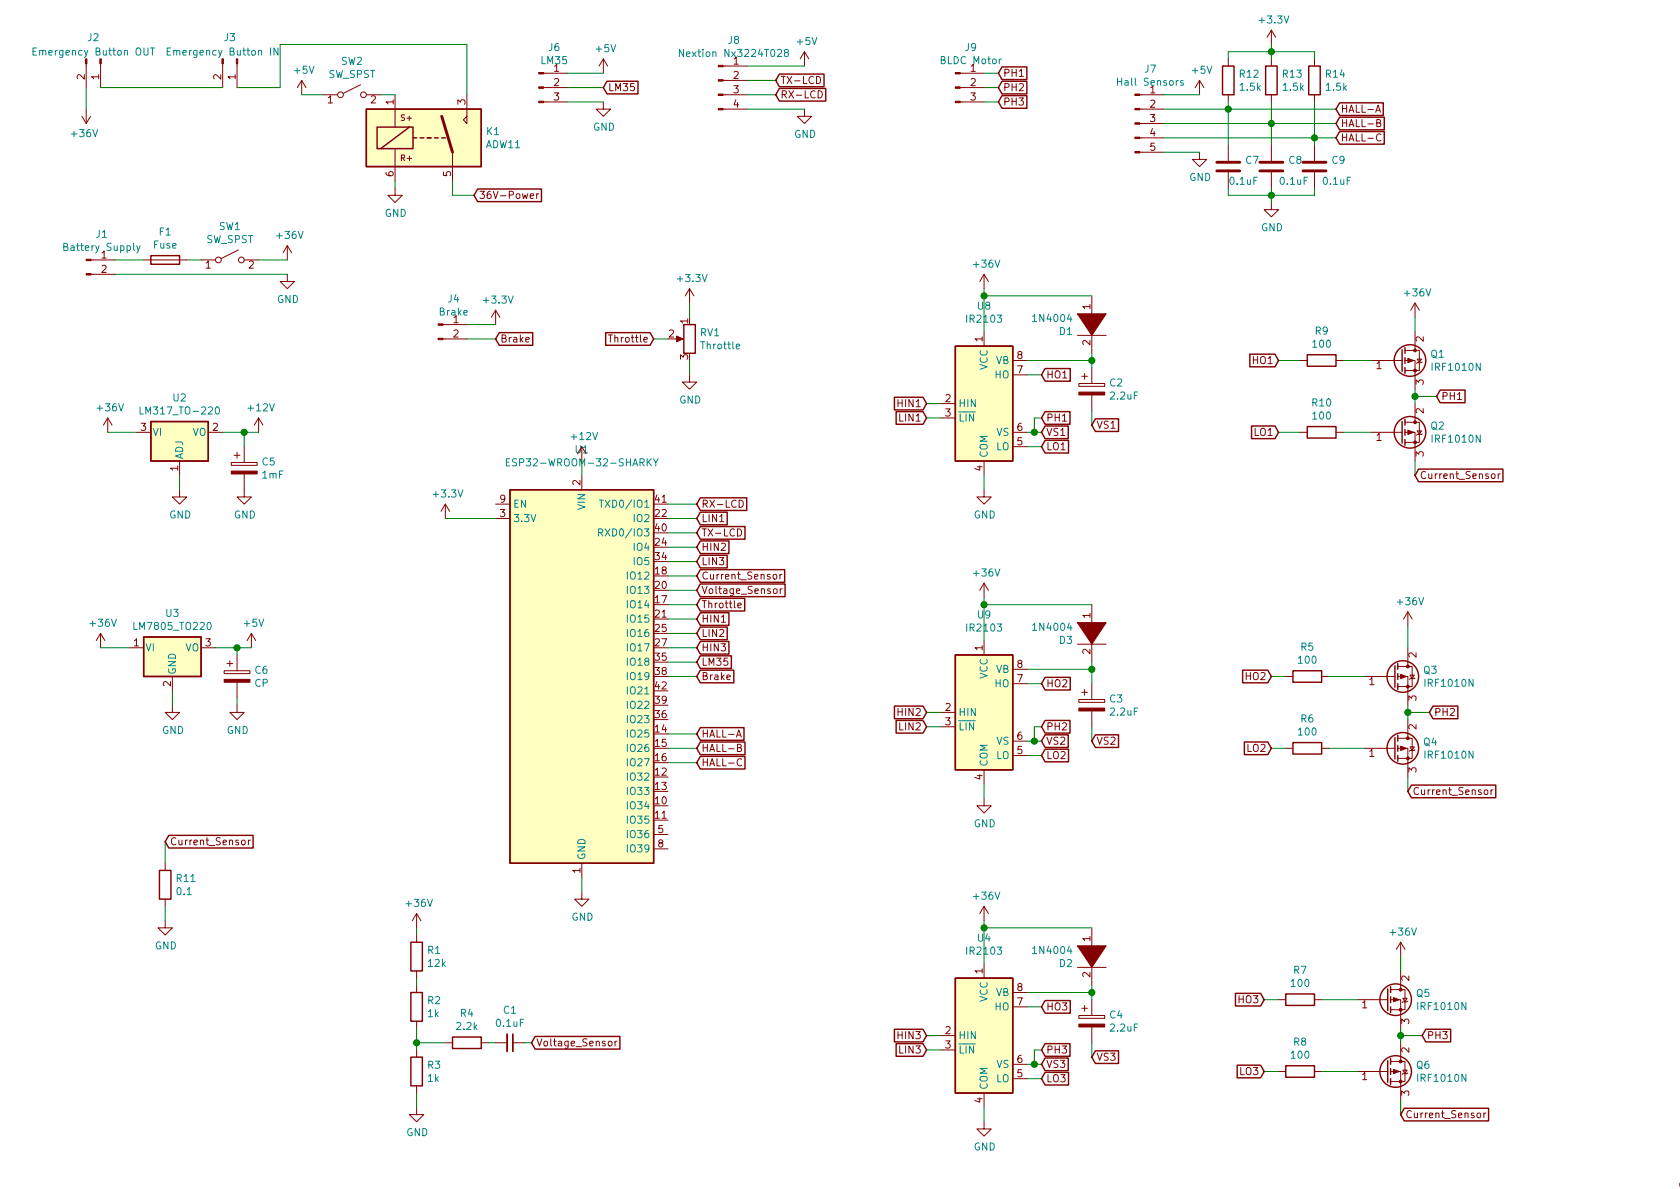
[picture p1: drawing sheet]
<svg xmlns="http://www.w3.org/2000/svg" width="297mm" height="210mm" viewBox="0 0 297 210" stroke-linecap="round" stroke-linejoin="round" font-family="sans-serif">
<defs><g id="words">
<g font-size="1.8" fill="#008484">
<text x="222.8" y="4.2">+3.3V</text>
<text x="6.6" y="9.8">Emergency Button OUT</text>
<text x="15.5" y="7.3">J2</text>
<text x="30.4" y="9.8">Emergency Button IN</text>
<text x="39.7" y="7.3">J3</text>
<text x="60.3" y="11.5">SW2</text>
<text x="95.7" y="11.3">LM35</text>
<text x="97" y="9">J6</text>
<text x="105.5" y="9.2">+5V</text>
<text x="121.2" y="10.1">Nextion Nx3224T028</text>
<text x="128.8" y="7.8">J8</text>
<text x="141" y="8">+5V</text>
<text x="166.5" y="11.3">BLDC Motor</text>
<text x="170.7" y="9">J9</text>
<text x="52.1" y="13">+5V</text>
<text x="58" y="13.8">SW_SPST</text>
<text x="198" y="15.2">Hall Sensors</text>
<text x="202.4" y="12.8">J7</text>
<text x="210.9" y="13">+5V</text>
<text x="219.2" y="13.7">R12</text>
<text x="219.3" y="16">1.5k</text>
<text x="226.8" y="13.7">R13</text>
<text x="226.9" y="16">1.5k</text>
<text x="234.5" y="13.7">R14</text>
<text x="234.6" y="16">1.5k</text>
<text x="86.1" y="23.9">K1</text>
<text x="104.9" y="23.1">GND</text>
<text x="12.8" y="24.3">+36V</text>
<text x="85.9" y="26.2">ADW11</text>
<text x="140.4" y="24.4">GND</text>
<text x="220.3" y="29">C7</text>
<text x="227.9" y="29">C8</text>
<text x="235.5" y="29">C9</text>
<text x="210.3" y="32">GND</text>
<text x="217.6" y="32.7">0.1uF</text>
<text x="226.4" y="32.7">0.1uF</text>
<text x="234.1" y="32.7">0.1uF</text>
<text x="28.2" y="41.7">F1</text>
<text x="38.7" y="40.7">SW1</text>
<text x="68" y="38.3">GND</text>
<text x="223" y="40.9">GND</text>
<text x="11.8" y="44.4">Battery Supply</text>
<text x="17" y="42.1">J1</text>
<text x="27.2" y="44">Fuse</text>
<text x="36.4" y="43">SW_SPST</text>
<text x="49.1" y="42.3">+36V</text>
<text x="172.3" y="47.3">+36V</text>
<text x="49" y="53.6">GND</text>
<text x="79.2" y="53.5">J4</text>
<text x="85.7" y="53.7">+3.3V</text>
<text x="120" y="49.9">+3.3V</text>
<text x="248.5" y="52.4">+36V</text>
<text x="77.7" y="55.8">Brake</text>
<text x="123.9" y="59.5">RV1</text>
<text x="171.1" y="57.1">IR2103</text>
<text x="172.9" y="54.8">U8</text>
<text x="182.9" y="56.9">1N4004</text>
<text x="187.4" y="59.3">D1</text>
<text x="232.6" y="59.2">R9</text>
<text x="124.1" y="61.8">Throttle</text>
<text x="174.6" y="65.5" transform="rotate(-90 174.6 65.5)">VCC</text>
<text x="176.1" y="64.4">VB</text>
<text x="232.2" y="61.5">100</text>
<text x="253" y="63.3">Q1</text>
<text x="253.5" y="65.6">IRF1010N</text>
<text x="30.6" y="71">U2</text>
<text x="120.1" y="71.4">GND</text>
<text x="175.9" y="66.9">HO</text>
<text x="196.2" y="68.3">C2</text>
<text x="196.4" y="70.7">2.2uF</text>
<text x="232.1" y="71.9">R10</text>
<text x="17.3" y="72.7">+36V</text>
<text x="25.5" y="73.3">LM317_TO-220</text>
<text x="26.9" y="77.1">VI</text>
<text x="34" y="77.1">VO</text>
<text x="44" y="72.7">+12V</text>
<text x="101.2" y="77.8">+12V</text>
<text x="169.4" y="72">HIN</text>
<text x="169.4" y="74.5">LIN</text>
<text x="176.2" y="77.1">VS</text>
<text x="232.2" y="74.2">100</text>
<text x="253" y="76">Q2</text>
<text x="32.4" y="81.3" transform="rotate(-90 32.4 81.3)">ADJ</text>
<text x="46.4" y="82.3">C5</text>
<text x="90.9" y="82.5">ESP32-WROOM-32-SHARKY</text>
<text x="174.6" y="81" transform="rotate(-90 174.6 81)">COM</text>
<text x="176.1" y="79.6">LO</text>
<text x="253.5" y="78.3">IRF1010N</text>
<text x="46.4" y="84.6">1mF</text>
<text x="76.8" y="88">+3.3V</text>
<text x="90.7" y="89.8">EN</text>
<text x="107.2" y="89.8">TXD0/IO1</text>
<text x="29.9" y="91.7">GND</text>
<text x="41.4" y="91.7">GND</text>
<text x="90.7" y="92.3">3.3V</text>
<text x="103.5" y="90.1" transform="rotate(-90 103.5 90.1)">VIN</text>
<text x="107" y="94.9">RXD0/IO3</text>
<text x="112.2" y="92.3">IO2</text>
<text x="172.2" y="91.7">GND</text>
<text x="112.2" y="97.4">IO4</text>
<text x="112.2" y="99.9">IO5</text>
<text x="172.3" y="101.9">+36V</text>
<text x="111.2" y="107.6">IO14</text>
<text x="111.2" y="102.5">IO12</text>
<text x="111.2" y="105">IO13</text>
<text x="247.2" y="107">+36V</text>
<text x="16.1" y="110.8">+36V</text>
<text x="24.1" y="111.4">LM7805_TO220</text>
<text x="29.4" y="109.1">U3</text>
<text x="43.2" y="110.8">+5V</text>
<text x="111.2" y="110.1">IO15</text>
<text x="111.2" y="112.6">IO16</text>
<text x="171.1" y="111.7">IR2103</text>
<text x="172.9" y="109.4">U9</text>
<text x="182.9" y="111.6">1N4004</text>
<text x="187.4" y="113.9">D3</text>
<text x="25.7" y="115.2">VI</text>
<text x="31.1" y="119.4" transform="rotate(-90 31.1 119.4)">GND</text>
<text x="32.7" y="115.2">VO</text>
<text x="45.1" y="119.1">C6</text>
<text x="111.2" y="115.2">IO17</text>
<text x="111.2" y="117.7">IO18</text>
<text x="176.1" y="119">VB</text>
<text x="229.7" y="117.4">100</text>
<text x="230" y="115.1">R5</text>
<text x="251.7" y="119.1">Q3</text>
<text x="45" y="121.5">CP</text>
<text x="111.2" y="120.3">IO19</text>
<text x="111.2" y="125.3">IO22</text>
<text x="111.2" y="122.8">IO21</text>
<text x="174.6" y="120.1" transform="rotate(-90 174.6 120.1)">VCC</text>
<text x="175.9" y="121.5">HO</text>
<text x="196.2" y="124.2">C3</text>
<text x="252.2" y="121.5">IRF1010N</text>
<text x="28.7" y="129.8">GND</text>
<text x="40.1" y="129.8">GND</text>
<text x="111.2" y="130.4">IO25</text>
<text x="111.2" y="127.9">IO23</text>
<text x="169.4" y="126.6">HIN</text>
<text x="169.4" y="129.2">LIN</text>
<text x="176.2" y="131.7">VS</text>
<text x="196.4" y="126.5">2.2uF</text>
<text x="229.7" y="130.1">100</text>
<text x="230" y="127.8">R6</text>
<text x="251.7" y="131.8">Q4</text>
<text x="111.2" y="133">IO26</text>
<text x="111.2" y="135.5">IO27</text>
<text x="174.6" y="135.6" transform="rotate(-90 174.6 135.6)">COM</text>
<text x="176.1" y="134.2">LO</text>
<text x="252.2" y="134.2">IRF1010N</text>
<text x="111.2" y="143.1">IO34</text>
<text x="111.2" y="138">IO32</text>
<text x="111.2" y="140.6">IO33</text>
<text x="111.2" y="145.7">IO35</text>
<text x="111.2" y="148.2">IO36</text>
<text x="172.2" y="146.3">GND</text>
<text x="31.3" y="156">R11</text>
<text x="103.5" y="152.1" transform="rotate(-90 103.5 152.1)">GND</text>
<text x="111.2" y="150.7">IO39</text>
<text x="31.3" y="158.3">0.1</text>
<text x="72" y="160.4">+36V</text>
<text x="172.3" y="159.1">+36V</text>
<text x="27.4" y="167.9">GND</text>
<text x="101" y="162.8">GND</text>
<text x="172.9" y="166.5">U4</text>
<text x="245.9" y="165.4">+36V</text>
<text x="75.6" y="168.7">R1</text>
<text x="75.8" y="171">12k</text>
<text x="171.1" y="168.8">IR2103</text>
<text x="182.9" y="168.7">1N4004</text>
<text x="187.4" y="171">D2</text>
<text x="228.8" y="172.2">R7</text>
<text x="75.6" y="177.6">R2</text>
<text x="75.7" y="179.9">1k</text>
<text x="81.4" y="179.8">R4</text>
<text x="89.1" y="179.3">C1</text>
<text x="174.6" y="177.2" transform="rotate(-90 174.6 177.2)">VCC</text>
<text x="175.9" y="178.7">HO</text>
<text x="176.1" y="176.1">VB</text>
<text x="228.4" y="174.5">100</text>
<text x="250.5" y="176.3">Q5</text>
<text x="250.9" y="178.6">IRF1010N</text>
<text x="80.8" y="182.1">2.2k</text>
<text x="87.9" y="181.6">0.1uF</text>
<text x="169.4" y="183.8">HIN</text>
<text x="196.2" y="180.1">C4</text>
<text x="196.4" y="182.4">2.2uF</text>
<text x="228.8" y="184.9">R8</text>
<text x="75.6" y="189">R3</text>
<text x="75.7" y="191.3">1k</text>
<text x="169.4" y="186.3">LIN</text>
<text x="176.1" y="191.4">LO</text>
<text x="176.2" y="188.8">VS</text>
<text x="228.4" y="187.2">100</text>
<text x="250.5" y="189">Q6</text>
<text x="250.9" y="191.3">IRF1010N</text>
<text x="174.6" y="192.8" transform="rotate(-90 174.6 192.8)">COM</text>
<text x="71.8" y="200.9">GND</text>
<text x="172.2" y="203.4">GND</text>
</g>
<g font-size="1.8" fill="#840000">
<text x="129.7" y="11.4">1</text>
<text x="15" y="14.1" transform="rotate(-90 15 14.1)">2</text>
<text x="17.5" y="14.1" transform="rotate(-90 17.5 14.1)">1</text>
<text x="39.1" y="14.1" transform="rotate(-90 39.1 14.1)">2</text>
<text x="41.7" y="14.1" transform="rotate(-90 41.7 14.1)">1</text>
<text x="97.9" y="12.7">1</text>
<text x="97.9" y="15.2">2</text>
<text x="97.9" y="17.8">3</text>
<text x="107.5" y="16.1">LM35</text>
<text x="129.7" y="14">2</text>
<text x="129.7" y="16.5">3</text>
<text x="137.9" y="14.9">TX-LCD</text>
<text x="137.9" y="17.4">RX-LCD</text>
<text x="171.6" y="12.7">1</text>
<text x="171.6" y="15.2">2</text>
<text x="171.6" y="17.8">3</text>
<text x="177.3" y="13.6">PH1</text>
<text x="177.3" y="16.1">PH2</text>
<text x="203.4" y="16.5">1</text>
<text x="57.9" y="18.3">1</text>
<text x="65.6" y="18.3">2</text>
<text x="69.6" y="18.5" transform="rotate(-90 69.6 18.5)">1</text>
<text x="82.3" y="18.5" transform="rotate(-90 82.3 18.5)">3</text>
<text x="129.7" y="19">4</text>
<text x="177.3" y="18.7">PH3</text>
<text x="203.4" y="19">2</text>
<text x="203.4" y="21.6">3</text>
<text x="237" y="19.9">HALL-A</text>
<text x="237" y="22.5">HALL-B</text>
<text x="203.4" y="24.1">4</text>
<text x="203.4" y="26.7">5</text>
<text x="237" y="25">HALL-C</text>
<text x="69.6" y="31.2" transform="rotate(-90 69.6 31.2)">6</text>
<text x="79.8" y="31.2" transform="rotate(-90 79.8 31.2)">5</text>
<text x="84.6" y="35.2">36V-Power</text>
<text x="17.9" y="45.7">1</text>
<text x="36.3" y="47.5">1</text>
<text x="44" y="47.5">2</text>
<text x="17.9" y="48.3">2</text>
<text x="80.2" y="57.1">1</text>
<text x="80.2" y="59.7">2</text>
<text x="118.3" y="59.7">2</text>
<text x="121.7" y="57.2" transform="rotate(-90 121.7 57.2)">1</text>
<text x="192.8" y="54.7" transform="rotate(-90 192.8 54.7)">1</text>
<text x="88.4" y="60.6">Brake</text>
<text x="108.2" y="60.6">Throttle</text>
<text x="121.7" y="63.6" transform="rotate(-90 121.7 63.6)">3</text>
<text x="173.7" y="60.4" transform="rotate(-90 173.7 60.4)">1</text>
<text x="179.9" y="63.5">8</text>
<text x="192.8" y="61.1" transform="rotate(-90 192.8 61.1)">2</text>
<text x="221.6" y="64.4">HO1</text>
<text x="243.4" y="65.3">1</text>
<text x="251.7" y="60.4" transform="rotate(-90 251.7 60.4)">2</text>
<text x="167.2" y="71.1">2</text>
<text x="179.9" y="66">7</text>
<text x="184.9" y="66.9">HO1</text>
<text x="251.7" y="68" transform="rotate(-90 251.7 68)">3</text>
<text x="254.8" y="70.7">PH1</text>
<text x="24.9" y="76.2">3</text>
<text x="37.6" y="76.2">2</text>
<text x="159" y="72">HIN1</text>
<text x="159.2" y="74.5">LIN1</text>
<text x="167.2" y="73.7">3</text>
<text x="179.9" y="76.2">6</text>
<text x="184.9" y="77.1">VS1</text>
<text x="184.9" y="74.5">PH1</text>
<text x="193.8" y="75.8">VS1</text>
<text x="221.8" y="77.1">LO1</text>
<text x="243.4" y="78">1</text>
<text x="251.7" y="73.1" transform="rotate(-90 251.7 73.1)">2</text>
<text x="31.5" y="83.3" transform="rotate(-90 31.5 83.3)">1</text>
<text x="101.8" y="80.2">U1</text>
<text x="173.7" y="83.3" transform="rotate(-90 173.7 83.3)">4</text>
<text x="179.9" y="78.7">5</text>
<text x="184.9" y="79.6">LO1</text>
<text x="251.7" y="80.7" transform="rotate(-90 251.7 80.7)">3</text>
<text x="88.4" y="88.9">9</text>
<text x="102.6" y="85.8" transform="rotate(-90 102.6 85.8)">2</text>
<text x="115.9" y="88.9">41</text>
<text x="124" y="89.8">RX-LCD</text>
<text x="251" y="84.7">Current_Sensor</text>
<text x="88.4" y="91.4">3</text>
<text x="115.9" y="91.4">22</text>
<text x="115.9" y="94">40</text>
<text x="124" y="94.9">TX-LCD</text>
<text x="124" y="92.3">LIN1</text>
<text x="115.9" y="101.6">18</text>
<text x="115.9" y="96.5">24</text>
<text x="115.9" y="99.1">34</text>
<text x="124" y="97.4">HIN2</text>
<text x="124" y="99.9">LIN3</text>
<text x="115.9" y="106.7">17</text>
<text x="115.9" y="104.1">20</text>
<text x="124" y="105">Voltage_Sensor</text>
<text x="124" y="107.6">Throttle</text>
<text x="124" y="102.5">Current_Sensor</text>
<text x="115.9" y="109.2">21</text>
<text x="115.9" y="111.8">25</text>
<text x="124" y="110.1">HIN1</text>
<text x="124" y="112.6">LIN2</text>
<text x="192.8" y="109.3" transform="rotate(-90 192.8 109.3)">1</text>
<text x="23.6" y="114.3">1</text>
<text x="36.3" y="114.3">3</text>
<text x="115.9" y="114.3">27</text>
<text x="115.9" y="116.8">35</text>
<text x="115.9" y="119.4">38</text>
<text x="124" y="115.2">HIN3</text>
<text x="124" y="117.7">LM35</text>
<text x="173.7" y="115" transform="rotate(-90 173.7 115)">1</text>
<text x="179.9" y="118.1">8</text>
<text x="192.8" y="115.7" transform="rotate(-90 192.8 115.7)">2</text>
<text x="250.4" y="116.3" transform="rotate(-90 250.4 116.3)">2</text>
<text x="30.2" y="121.4" transform="rotate(-90 30.2 121.4)">2</text>
<text x="115.9" y="124.5">39</text>
<text x="115.9" y="121.9">42</text>
<text x="124" y="120.3">Brake</text>
<text x="167.2" y="125.7">2</text>
<text x="179.9" y="120.6">7</text>
<text x="184.9" y="121.5">HO2</text>
<text x="220.4" y="120.3">HO2</text>
<text x="242.1" y="121.2">1</text>
<text x="250.4" y="123.9" transform="rotate(-90 250.4 123.9)">3</text>
<text x="115.9" y="129.5">14</text>
<text x="115.9" y="127">36</text>
<text x="124" y="130.4">HALL-A</text>
<text x="159" y="126.6">HIN2</text>
<text x="159.2" y="129.2">LIN2</text>
<text x="167.2" y="128.3">3</text>
<text x="179.9" y="130.8">6</text>
<text x="184.9" y="129.2">PH2</text>
<text x="184.9" y="131.7">VS2</text>
<text x="193.8" y="131.7">VS2</text>
<text x="250.4" y="129" transform="rotate(-90 250.4 129)">2</text>
<text x="253.5" y="126.6">PH2</text>
<text x="115.9" y="137.2">12</text>
<text x="115.9" y="132.1">15</text>
<text x="115.9" y="134.6">16</text>
<text x="124" y="133">HALL-B</text>
<text x="124" y="135.5">HALL-C</text>
<text x="173.7" y="137.9" transform="rotate(-90 173.7 137.9)">4</text>
<text x="179.9" y="133.3">5</text>
<text x="184.9" y="134.2">LO2</text>
<text x="220.6" y="133">LO2</text>
<text x="242.1" y="133.9">1</text>
<text x="250.4" y="136.6" transform="rotate(-90 250.4 136.6)">3</text>
<text x="115.9" y="142.2">10</text>
<text x="115.9" y="139.7">13</text>
<text x="249.7" y="140.6">Current_Sensor</text>
<text x="30" y="149.5">Current_Sensor</text>
<text x="115.9" y="144.8">11</text>
<text x="116.4" y="147.3">5</text>
<text x="116.4" y="149.9">8</text>
<text x="102.6" y="154.4" transform="rotate(-90 102.6 154.4)">1</text>
<text x="192.8" y="166.5" transform="rotate(-90 192.8 166.5)">1</text>
<text x="173.7" y="172.2" transform="rotate(-90 173.7 172.2)">1</text>
<text x="192.8" y="172.8" transform="rotate(-90 192.8 172.8)">2</text>
<text x="249.2" y="173.5" transform="rotate(-90 249.2 173.5)">2</text>
<text x="179.9" y="177.8">7</text>
<text x="179.9" y="175.3">8</text>
<text x="184.9" y="178.7">HO3</text>
<text x="219.1" y="177.4">HO3</text>
<text x="240.8" y="178.3">1</text>
<text x="94.8" y="185">Voltage_Sensor</text>
<text x="159" y="183.8">HIN3</text>
<text x="167.2" y="182.9">2</text>
<text x="167.2" y="185.4">3</text>
<text x="249.2" y="181.1" transform="rotate(-90 249.2 181.1)">3</text>
<text x="252.2" y="183.8">PH3</text>
<text x="159.2" y="186.3">LIN3</text>
<text x="179.9" y="190.5">5</text>
<text x="179.9" y="188">6</text>
<text x="184.9" y="186.3">PH3</text>
<text x="184.9" y="191.4">LO3</text>
<text x="184.9" y="188.8">VS3</text>
<text x="193.8" y="187.6">VS3</text>
<text x="219.3" y="190.1">LO3</text>
<text x="240.8" y="191">1</text>
<text x="249.2" y="186.2" transform="rotate(-90 249.2 186.2)">2</text>
<text x="173.7" y="195" transform="rotate(-90 173.7 195)">4</text>
<text x="248.4" y="197.7">Current_Sensor</text>
<text x="249.2" y="193.8" transform="rotate(-90 249.2 193.8)">3</text>
</g>
<g font-size="1.4" fill="#840000">
<text x="71" y="21.4">S+</text>
<text x="71" y="28.5">R+</text>
</g>
</g></defs>
<g fill="none" stroke="#840000" stroke-width=".18">
<path d="M15.2 11.3v4.2M15.2 19.3v2.5M17.8 11.3v4.2M39.4 11.3v4.2M41.9 11.3v4.2M53.3 14.2l-.7 1.3M53.3 14.2v2.6M53.3 14.2l.8 1.3M57.1 16.8h2.6M63.8 15l-3.1 1.5M64.8 16.8h2.5M69.8 16.8v5.7"/>
<path d="M82.5 16.8v3.8M96.1 18h4.2M96.1 15.5h4.2M96.1 12.9h4.2M106.7 18v1.3h1.2l-1.2 1.3-1.3-1.3h1.3M106.7 10.4l-.8 1.3M106.7 10.4v2.5M106.7 10.4l.7 1.3M127.9 19.3h4.2M127.9 16.8h4.2M127.9 14.2h4.2M127.9 11.7h4.2"/>
<path d="M142.2 19.3v1.3h1.3l-1.3 1.2-1.2-1.2h1.2M142.2 9.1l-.7 1.3M142.2 9.1v2.6M142.2 9.1l.8 1.3M144.4 13.5a.64 .64 0 0 1 .7 .6 .64 .64 0 0 1-.7 .7zM144.7 16a.64 .64 0 0 1 .7 .7 .64 .64 0 0 1-.7 .6zM169.8 18h4.2M169.8 15.5h4.2M169.8 12.9h4.2M201.5 19.3h4.2M201.5 16.8h4.2M212.1 14.2l-.8 1.3"/>
<path d="M212.1 14.2v2.6M212.1 14.2l.8 1.3M217.2 10.4v1.3M217.2 16.8v1.2M224.8 5.3v2.6M224.8 10.4v1.3M224.8 16.8v1.2M224.8 5.3l-.8 1.3M224.8 5.3l.8 1.3M232.4 10.4v1.3M232.4 16.8v1.2M243.2 19.9l.5-1.3 .4 1.3"/>
<path d="M243.4 19.5h.6M14.5 20.6l.7 1.2M16 20.6l-.8 1.2M69.8 33.3v1.2h1.3l-1.3 1.3-1.2-1.3h1.2M69.8 26.3v5.7M80 26.9v5.1M82.5 20.6v1.2l-.6-.6zM93.8 34.7l.5-.1v-.3h-.4l-.1 .1v.6h.5M94.9 34.3v.8M95.2 34.3l-.3 .2M201.5 26.9h4.2M201.5 24.4h4.2"/>
<path d="M201.5 21.8h4.2M212.1 26.9v1.3h1.3l-1.3 1.3-1.3-1.3h1.3M217.2 25.6v2.8M217.2 30.5v2.8M224.8 35.8v1.3h1.3l-1.3 1.2-1.3-1.2h1.3M224.8 25.6v2.8M224.8 30.5v2.8M232.4 25.6v2.8M232.4 30.5v2.8M243.4 21.7h.6l.1-.2-.1-.2-.6-.2v1.3h.5l.2-.1v-.3l-.3-.3M244.1 23.8a.6 .6 0 0 0-.8 .4 .6 .6 0 0 0 .6 .7l.2-.1M16.1 46h4.2"/>
<path d="M16.1 48.5h4.2M25.4 46h7.6M35.6 46h2.5M42.2 44.2l-3.1 1.5M43.2 46h2.5M50.8 48.5v1.3h1.3l-1.3 1.2-1.3-1.2h1.3M50.8 43.4l-.8 1.3M50.8 43.4v2.6M50.8 43.4l.8 1.3M78.3 59.9h4.2M78.3 57.4h4.2M87.6 54.9l-.7 1.2"/>
<path d="M87.6 54.9v2.5M87.6 54.9l.8 1.2M107.6 59.2h.7M119.4 59.9h1M121.9 51l-.7 1.3M121.9 51v2.6M121.9 51l.8 1.3M174 48.5v2.5M174 58.7v2.5M174 48.5l-.8 1.3M174 48.5l.8 1.3M190.5 59.3h5.1"/>
<path d="M193 52.3v3.8M193 58.7v3.8M250.2 53.6v2.5M250.2 58.7v3.3M250.2 53.6l-.8 1.3M250.2 53.6l.8 1.3M19 73.9l-.7 1.3M19 73.9v2.5M19 73.9l.8 1.3M24.1 76.4h2.6M36.8 76.4h2.6M43.2 79v2.8"/>
<path d="M45.7 73.9l-.7 1.3M45.7 73.9v2.5M45.7 73.9l.8 1.3M102.9 79v2.5M121.9 66.3v1.3h1.3l-1.3 1.2-1.3-1.2h1.3M166.4 71.4h2.5M166.4 73.9h2.5M179.1 76.4h2.5M179.1 63.7h2.5M179.1 79h2.5M179.1 66.3h2.5M190.8 67.8h4.5v.5h-4.5z"/>
<path d="M191.3 66.5h1M191.8 66v1.1M193 65v2.8M193 69.8v2.8M229.9 76.4h1.2M229.9 63.7h1.2M236.2 76.4h1.3M236.2 63.7h1.3M242.6 76.4h5.3M242.6 63.7h5.3M248.4 76.4h1.8v5.1M248.4 74.7h2.6v3.5h-2.6"/>
<path d="M248.4 63.7h1.8v5.1M248.4 62h2.6v3.5h-2.6M250.2 71.4v3.3M250.6 76.2h.7l-.3 .6zM250.6 63.5h.7l-.3 .6zM251.5 76.7l-.2 .1h-.7l-.2 .2M251.5 64l-.2 .1h-.7l-.2 .2M31.7 86.6v1.3h1.3l-1.3 1.2-1.2-1.2h1.2M31.7 81.5v2.6M40.9 81.8h4.6v.5h-4.6zM41.4 80.5h1M41.9 80v1"/>
<path d="M43.2 83.8v4.1h1.2l-1.2 1.2-1.3-1.2h1.3M78.7 89.1l-.7 1.3M78.7 89.1v2.6M78.7 89.1l.8 1.3M87.6 91.7h2.6M87.6 89.1h2.6M102.9 84.1v2.5M130.4 93.5a.64 .64 0 0 1 .7 .7 .64 .64 0 0 1-.7 .6zM130.7 88.4a.64 .64 0 0 1 .7 .7 .64 .64 0 0 1-.7 .6zM174 86.6v1.3h1.3l-1.3 1.2-1.3-1.2h1.3M174 81.5v2.6M263.8 83.8h.3l.2 .1-.1 .7h-.3l-.2-.2z"/>
<path d="M264.9 83.8v.8M265.3 83.8l-.4 .2M17.8 112l-.8 1.3M17.8 112v2.5M17.8 112l.7 1.3M22.9 114.5h2.5M30.5 119.6v2.6M35.6 114.5h2.5M39.6 118.6h4.6v.5h-4.6zM40.1 117.3h1M40.6 116.8v1.1M41.9 115.8v2.8"/>
<path d="M44.4 112l-.7 1.3M44.4 112v2.5M44.4 112l.8 1.3M130.5 107.1l.6-.1-.1-.3-.4-.1-.1 .2v.6h.5M136.8 101.6h.3l.2 .1-.1 .7h-.3l-.2-.2zM136.9 104.2l.3-.1 .2 .2-.1 .6h-.3l-.2-.1zM137.9 101.6v.8M137.9 104.1v.8M138.3 101.6l-.4 .2M138.3 104.1l-.4 .2M174 103.1v2.6M174 113.3v2.5"/>
<path d="M174 103.1l-.8 1.3M174 103.1l.8 1.3M179.1 118.4h2.5M190.5 113.9h5.1M193 106.9v3.8M193 113.3v3.8M227.3 119.6h1.3M233.7 119.6h1.2M241.3 119.6h5.3M247.1 119.6h1.8v5.1M247.1 117.9h2.6v3.5h-2.6M248.9 108.2l-.7 1.3"/>
<path d="M248.9 108.2v2.5M248.9 114.5v3.4M248.9 108.2l.8 1.3M249.3 119.4h.8l-.4 .6zM250.2 119.9l-.1 .1h-.8l-.1 .1M30.5 124.7v1.3h1.2l-1.2 1.2-1.3-1.2h1.3M41.9 124.7v1.3h1.3l-1.3 1.2-1.3-1.2h1.3M41.9 120.6v2.8M130.2 130.3l.4-1.2 .5 1.2M130.3 130h.6M130.4 132.2h.5l.2-.2-.1-.3-.6-.1v1.3h.5l.2-.1v-.3l-.3-.3M131.1 134.3a.6 .6 0 0 0-.8 .4 .6 .6 0 0 0 .6 .7l.2-.1"/>
<path d="M166.4 126h2.5M166.4 128.5h2.5M174 136.1v2.6M179.1 133.6h2.5M179.1 131.1h2.5M179.1 120.9h2.5M190.8 123.7h4.5v.5h-4.5zM191.3 122.4h1M191.8 121.9v1M193 120.9v2.8M193 125.7v2.8M227.3 132.3h1.3"/>
<path d="M233.7 132.3h1.2M241.3 132.3h5.3M247.1 132.3h1.8v5.1M247.1 130.6h2.6v3.5h-2.6M248.9 127.2v3.4M249.3 132.1h.8l-.4 .6zM250.2 132.6l-.1 .1h-.8l-.1 .1M262.5 139.7h.3l.2 .1v.7h-.3l-.3-.2zM263.6 139.7v.8M264 139.7l-.4 .2M29.2 152.6v1.3M29.2 159v1.3"/>
<path d="M42.8 148.6h.3l.2 .1v.6l-.3 .1-.3-.2zM43.9 148.6v.8M44.3 148.6l-.4 .2M102.9 157.7v1.3h1.2l-1.2 1.3-1.3-1.3h1.3M102.9 152.6v2.6M115.6 147.6h2.5M115.6 150.1h2.5M174 141.2v1.3h1.3l-1.3 1.3-1.3-1.3h1.3M29.2 162.8v1.3h1.3l-1.3 1.2-1.3-1.2h1.3M73.7 161.5v2.6M73.7 165.3v1.3M73.7 171.7v1.3"/>
<path d="M73.7 174.2v1.3M73.7 161.5l-.8 1.3M73.7 161.5l.7 1.3M174 160.3v2.5M174 170.4v2.6M174 160.3l-.8 1.2M174 160.3l.8 1.2M179.1 178h2.5M179.1 175.5h2.5M190.5 171.1h5.1M190.8 179.6h4.5v.5h-4.5zM191.3 178.3h1"/>
<path d="M191.8 177.8v1M193 164.1v3.8M193 170.4v3.8M193 176.8v2.8M226.1 176.8h1.2M232.4 176.8h1.3M240 176.8h5.4M245.9 176.8h1.7v5.1M245.9 175h2.5v3.6h-2.5M247.6 166.6l-.7 1.3M247.6 166.6v2.6M247.6 171.7v3.3"/>
<path d="M247.6 166.6l.8 1.3M248 176.5h.8l-.4 .7zM248.9 177l-.1 .2h-.8l-.1 .1M73.7 195.8v1.3h1.2l-1.2 1.3-1.3-1.3h1.3M73.7 180.6v1.3M73.7 185.7v1.2M73.7 192v1.3M78.7 184.4h1.3M85.1 184.4h1.3M87.6 184.4h2.1M90.7 184.4h2M107.6 184.2l.3-.1 .3 .2-.1 .6-.3 .1-.2-.2z"/>
<path d="M108.7 184.1v.9M109.1 184.1l-.4 .2M166.4 183.1h2.5M166.4 185.7h2.5M174 198.4v1.2h1.3l-1.3 1.3-1.3-1.3h1.3M174 193.3v2.5M179.1 190.7h2.5M179.1 188.2h2.5M193 181.6v2.8M226.1 189.5h1.2M232.4 189.5h1.3M240 189.5h5.4"/>
<path d="M245.9 189.5h1.7v5.1M245.9 187.7h2.5v3.6h-2.5M247.6 184.4v3.3M248 189.2h.8l-.4 .7zM248.9 189.7l-.1 .2h-.8l-.1 .1M261.3 196.9l.3-.1 .1 .1v.7l-.3 .1-.3-.3zM262.4 196.8v.9M262.7 196.8l-.3 .2M297 209.2v.5"/>
<circle cx="60.2" cy="16.8" r=".51"/>
<circle cx="64.3" cy="16.8" r=".51"/>
<circle cx="38.6" cy="46" r=".51"/>
<circle cx="42.7" cy="46" r=".51"/>
</g>
<g fill="none" stroke="#840000" stroke-width=".25">
<path d="M64.8 19.3h20.3v10.2h-20.3zM107.3 14.4h5.5v2.2h-5.5l-.6-1.1zM137.8 13.1h7.9v2.2h-7.9l-.6-1.1zM137.8 15.6h8.2v2.3h-8.2l-.6-1.1zM177.2 11.8h4.4v2.3h-4.4l-.7-1.2zM177.2 14.4h4.4v2.2h-4.4l-.7-1.1zM177.2 16.9h4.4v2.2h-4.4l-.7-1.1zM216.2 11.7h2v5.1h-2zM223.8 11.7h2v5.1h-2zM231.4 11.7h2v5.1h-2zM236.9 18.2h7.7v2.2h-7.7l-.7-1.1zM66.7 22.5h6.3v3.8h-6.3z"/>
<path d="M72.4 22.5l-5.1 3.8M73 24.4h.7M74.3 24.4h.6M75.6 24.4h.6M76.8 24.4h.7M78.1 24.4h.6M84.5 33.4h11.2v2.3h-11.2l-.7-1.2zM236.9 20.7h7.9v2.3h-7.9l-.7-1.2zM236.9 23.3h7.9v2.2h-7.9l-.7-1.1zM26.7 45.2h5v1.5h-5zM88.3 58.8h5.9v2.3h-5.9l-.7-1.2zM107.1 58.8h7.8l.7 1.1-.7 1.2h-7.8z"/>
<path d="M120.9 57.4h2v5.1h-2zM26.7 74.5h10.1v7h-10.1zM158.1 70.3h5.1l.6 1.1-.6 1.1h-5.1zM158.4 72.8h4.8l.6 1.1-.6 1.1h-4.8zM168.9 61.2h10.2v20.3h-10.2zM184.8 77.9h4.1v2.2h-4.1l-.7-1.1zM184.8 75.3h4.1v2.3h-4.1l-.7-1.2zM184.8 65.2h4.4v2.2h-4.4l-.7-1.1zM184.8 72.8h4.4v2.2h-4.4l-.7-1.1zM193.7 74.1h4.1v2.2h-4.1l-.7-1.1zM221 62.6h4.4l.7 1.1-.7 1.2h-4.4zM221.3 75.3h4.1l.7 1.1-.7 1.2h-4.1z"/>
<path d="M231.1 75.4h5.1v2.1h-5.1zM231.1 62.7h5.1v2.1h-5.1zM247.9 61.8v3.9M247.9 74.5v3.9M248.4 61.5v1M248.4 63.2v1.1M248.4 65v1M248.4 74.2v1M248.4 75.9v1.1M248.4 77.7v1M254.6 69h4.4v2.2h-4.4l-.6-1.1zM90.2 86.6h25.4v66h-25.4z"/>
<path d="M123.8 88h8.2v2.3h-8.2l-.6-1.2zM123.8 93.1h7.9v2.2h-7.9l-.6-1.1zM123.8 90.6h4.8v2.2h-4.8l-.6-1.1zM123.8 95.7h5.1v2.2h-5.1l-.6-1.1zM123.8 98.2h4.8v2.2h-4.8l-.6-1.1zM250.8 83h14.9v2.2h-14.9l-.6-1.1zM25.4 112.6h10.2v7h-10.2zM123.8 103.3h15v2.2h-15l-.6-1.1zM123.8 108.4h5.1v2.2h-5.1l-.6-1.1zM123.8 110.9h4.8v2.2h-4.8l-.6-1.1zM123.8 113.4h5.1v2.3h-5.1l-.6-1.2zM123.8 105.8h7.9v2.2h-7.9l-.6-1.1z"/>
<path d="M123.8 118.5h5.9v2.2h-5.9l-.6-1.1zM123.8 116h5.5v2.2h-5.5l-.6-1.1zM123.8 100.7h14.9v2.3h-14.9l-.6-1.2zM168.9 115.8h10.2v20.3h-10.2zM184.8 119.8h4.4v2.2h-4.4l-.7-1.1zM219.7 118.5h4.5l.6 1.1-.6 1.1h-4.5zM228.6 118.6h5.1v2h-5.1zM246.6 117.7v3.8M247.1 117.3v1.1M247.1 119.1v1M123.8 128.7h7.7v2.2h-7.7l-.6-1.1zM123.8 131.2h7.9v2.2h-7.9l-.6-1.1z"/>
<path d="M123.8 133.8h7.9v2.2h-7.9l-.6-1.1zM158.1 124.9h5.1l.6 1.1-.6 1.1h-5.1zM158.4 127.4h4.8l.6 1.1-.6 1.1h-4.8zM184.8 127.4h4.4v2.2h-4.4l-.7-1.1zM184.8 129.9h4.1v2.3h-4.1l-.7-1.1zM184.8 132.5h4.1v2.2h-4.1l-.7-1.1zM193.7 129.9h4.1v2.3h-4.1l-.7-1.1zM220 131.2h4.2l.6 1.1-.6 1.1h-4.2zM228.6 131.3h5.1v2h-5.1zM246.6 130.4v3.8M247.1 120.9v1M247.1 130v1.1"/>
<path d="M247.1 131.8v1M247.1 133.6v1M249.6 138.8h14.9v2.3h-14.9l-.7-1.2zM253.4 124.9h4.4v2.2h-4.4l-.7-1.1zM28.2 153.9h2v5.1h-2zM29.8 147.7h15v2.3h-15l-.6-1.2zM72.6 175.5h2.1v5.1h-2.1zM72.6 166.6h2.1v5.1h-2.1zM168.9 173h10.2v20.3h-10.2zM184.8 176.9h4.4v2.3h-4.4l-.7-1.2zM218.4 175.7h4.5l.6 1.1-.6 1.1h-4.5zM227.3 175.8h5.1v2h-5.1z"/>
<path d="M245.4 174.9v3.8M245.9 174.5v1M245.9 176.3v1M245.9 178v1.1M72.6 186.9h2.1v5.1h-2.1zM80 183.4h5.1v2h-5.1zM94.6 183.3h15v2.2h-15l-.6-1.1zM158.1 182h5.1l.6 1.1-.6 1.1h-5.1zM158.4 184.6h4.8l.6 1.1-.6 1.1h-4.8zM184.8 184.6h4.4v2.2h-4.4l-.7-1.1zM184.8 189.6h4.1v2.3h-4.1l-.7-1.2zM184.8 187.1h4.1v2.2h-4.1l-.7-1.1z"/>
<path d="M193.7 185.8h4.1v2.3h-4.1l-.7-1.2zM218.7 188.4h4.2l.6 1.1-.6 1.1h-4.2zM227.3 188.5h5.1v2h-5.1zM245.4 187.6v3.8M245.9 187.2v1M245.9 189v1M245.9 190.7v1.1M248.3 196h14.9v2.2h-14.9l-.7-1.1zM252.1 182h4.4v2.2h-4.4l-.6-1.1z"/>
<circle cx="249.3" cy="76.4" r="2.79"/>
<circle cx="249.3" cy="63.7" r="2.79"/>
<circle cx="248" cy="119.6" r="2.79"/>
<circle cx="248" cy="132.3" r="2.79"/>
<circle cx="246.8" cy="176.8" r="2.79"/>
<circle cx="246.8" cy="189.5" r="2.79"/>
</g>
<g fill="#840000" stroke="#840000" stroke-width=".18">
<path d="M95.2 17.9h.9v.3h-.9z"/>
<path d="M95.2 15.4h.9v.2h-.9z"/>
<path d="M95.2 12.8h.9v.3h-.9z"/>
<path d="M190.8 181.1h4.5v.5h-4.5z"/>
<path d="M190.8 125.2h4.5v.5h-4.5z"/>
<path d="M190.8 69.3h4.5v.5h-4.5z"/>
<path d="M15.1 10.4h.3v.9h-.3z"/>
<path d="M17.7 10.4h.2v.9h-.2z"/>
<path d="M39.2 10.4h.3v.9h-.3z"/>
<path d="M41.8 10.4h.2v.9h-.2z"/>
<path d="M200.7 26.8h.8v.2h-.8z"/>
<path d="M200.7 24.3h.8v.2h-.8z"/>
<path d="M200.7 21.7h.8v.3h-.8z"/>
<path d="M200.7 19.2h.8v.2h-.8z"/>
<path d="M200.7 16.6h.8v.3h-.8z"/>
<path d="M190.5 55.5h5.1l-2.6 3.8z"/>
<path d="M190.5 110.1h5.1l-2.6 3.8z"/>
<path d="M190.5 167.3h5.1l-2.6 3.8z"/>
<path d="M248.9 76.1l1 .3-1 .4z"/>
<path d="M39.6 120.1h4.6v.5h-4.6z"/>
<path d="M40.9 83.3h4.6v.5h-4.6z"/>
<path d="M15.2 48.4h.9v.2h-.9z"/>
<path d="M15.2 45.8h.9v.3h-.9z"/>
<path d="M119.6 59.4l1.2 .5-1.2 .5z"/>
<path d="M127 19.2h.9v.2h-.9z"/>
<path d="M127 16.6h.9v.3h-.9z"/>
<path d="M127 14.1h.9v.2h-.9z"/>
<path d="M127 11.6h.9v.2h-.9z"/>
<path d="M168.9 17.9h.9v.3h-.9z"/>
<path d="M168.9 15.4h.9v.2h-.9z"/>
<path d="M168.9 12.8h.9v.3h-.9z"/>
<path d="M248.9 63.4l1 .3-1 .4z"/>
<path d="M77.5 59.8h.8v.3h-.8z"/>
<path d="M77.5 57.3h.8v.2h-.8z"/>
<path d="M247.6 131.9l1.1 .4-1.1 .4z"/>
<path d="M246.4 176.4l1 .4-1 .4z"/>
<path d="M247.6 119.2l1.1 .4-1.1 .4z"/>
<path d="M246.4 189.1l1 .4-1 .4z"/>
<circle cx="250.2" cy="78.2" r=".25"/>
<circle cx="250.2" cy="74.7" r=".25"/>
<circle cx="250.2" cy="65.5" r=".25"/>
<circle cx="250.2" cy="62" r=".25"/>
<circle cx="248.9" cy="134.1" r=".25"/>
<circle cx="248.9" cy="130.6" r=".25"/>
<circle cx="247.6" cy="178.6" r=".25"/>
<circle cx="247.6" cy="175" r=".25"/>
<circle cx="248.9" cy="121.4" r=".25"/>
<circle cx="248.9" cy="117.9" r=".25"/>
<circle cx="247.6" cy="191.3" r=".25"/>
<circle cx="247.6" cy="187.7" r=".25"/>
</g>
<path d="M89.7 182.9v3" fill="none" stroke="#840000" stroke-width=".33"/>
<path d="M90.7 182.9v3" fill="none" stroke="#840000" stroke-width=".3"/>
<g fill="#ffffc2" stroke="#ffffc2" stroke-width=".18">
<path d="M168.9 115.8h10.2v20.3h-10.2z"/>
<path d="M25.4 112.6h10.2v7h-10.2z"/>
<path d="M168.9 61.2h10.2v20.3h-10.2z"/>
<path d="M64.8 19.3h20.3v10.2h-20.3z"/>
<path d="M168.9 173h10.2v20.3h-10.2z"/>
<path d="M90.2 86.6h25.4v66h-25.4z"/>
<path d="M26.7 74.5h10.1v7h-10.1z"/>
</g>
<g fill="none" stroke="#008484" stroke-width=".18">
<path d="M5.8 9.1h.5M6.5 8.5h-.7v1.2h.7M25.5 8.5v1l.2 .2h.4l.1-.2v-1M26.6 8.5h.7M26.9 8.5v1.2M29.6 9.1h.4M30.2 8.5h-.6v1.2h.6M47.8 8.5v1.2M49.1 8.5v1.2l-.7-1.2v1.2M120.9 8.7v1.3l-.8-1.3v1.3M138.9 9.3l-.2-.1v-.3l.2-.2 .4 .1v.4l-.5 .1-.1 .2v.3l.2 .2h.4l.1-.2-.1-.4-.1-.1M177.1 10.4l-.4 .3"/>
<path d="M209.2 14.3l-.3-.1-.2 .2 .1 .2 .4 .1v.3h-.5M24.2 43.5l.3 .8M24.8 43.5l-.4 1.1-.2 .1M24.8 72v1.2h.5M38.2 72h.2a.67 .67 0 0 1 .4 .6 .67 .67 0 0 1-.4 .6 .83 .83 0 0 1-.2-1.2zM130.2 61.3l.6-.1-.1-.3h-.3l-.2 .1v.6h.5M89.5 81.7h.4M90.1 81.1h-.6v1.3h.6M105.8 94.2l.7-.1 .1-.2-.1-.3-.2-.1h-.5v1.3M106 88.4h.7M106.1 94.2l.5 .6M106.3 88.4v1.3"/>
<path d="M115.5 81.1l.5 .7 .4-.7M116 81.8v.6"/>
</g>
<path d="M78.1 20.6l1.9 6.3M215.1 30.2h4.1M215.1 28.7h4.1M222.8 30.2h4M222.8 28.7h4M230.4 30.2h4M230.4 28.7h4" fill="none" stroke="#840000" stroke-width=".51"/>
<g fill="none" stroke="#008400" stroke-width=".18">
<path d="M15.2 15.5v3.8M17.8 15.5h21.6M41.9 15.5h7.6v-7.6h33v8.9M53.3 16.8h3.8M67.3 16.8h2.5M100.3 15.5h6.4M100.3 12.9h6.4M100.3 18h6.4M132.1 16.8h5.1M132.1 19.3h10.1M132.1 11.7h10.1M132.1 14.2h5.1"/>
<path d="M174 15.5h2.5M174 12.9h2.5M174 18h2.5M205.7 16.8h6.4M205.7 19.3h30.5M217.2 10.4v-1.3h15.2v1.3M217.2 18v7.6M224.8 7.9v2.5M224.8 18v7.6M232.4 18v7.6M69.8 32v1.3M80 32v2.5h3.8"/>
<path d="M205.7 21.8h30.5M205.7 24.4h30.5M205.7 26.9h6.4M217.2 33.3v1.2h15.2v-1.2M224.8 33.3v2.5M20.3 46h5.1M20.3 48.5h30.5M33 46h2.6M45.7 46h5.1M82.5 57.4h5.1M82.5 59.9h5.1M115.6 59.9h2.5"/>
<path d="M121.9 53.6v2.5M174 51v7.7M174 52.3h19M250.2 56.1v2.6M19 76.4h5.1M39.4 76.4h6.3M43.2 76.4v2.6M121.9 63.7v2.6M163.8 73.9h2.6M163.8 71.4h2.6M181.6 76.4h2.5M181.6 63.7h11.4"/>
<path d="M181.6 79h2.5M181.6 66.3h2.5M184.1 73.9h-1.2v2.5M193 62.5v2.5M193 72.6v2.6M226.1 76.4h3.8M226.1 63.7h3.8M237.5 76.4h5.1M237.5 63.7h5.1M250.2 68.8v2.6M250.2 70.1h3.8M31.7 84.1v2.5"/>
<path d="M78.7 91.7h8.9M102.9 81.5v2.6M118.1 91.7h5.1M118.1 96.8h5.1M118.1 94.2h5.1M118.1 89.1h5.1M118.1 99.3h5.1M174 84.1v2.5M250.2 81.5v2.6M17.8 114.5h5.1M38.1 114.5h6.3M41.9 114.5v1.3"/>
<path d="M118.1 114.5h5.1M118.1 109.5h5.1M118.1 119.6h5.1M118.1 117.1h5.1M118.1 112h5.1M118.1 106.9h5.1M118.1 101.8h5.1M118.1 104.4h5.1M174 106.9h19M174 105.7v7.6M181.6 118.4h11.4M193 117.1v3.8"/>
<path d="M224.8 119.6h2.5M234.9 119.6h6.4M248.9 110.7v3.8M30.5 122.2v2.5M41.9 123.4v1.3M118.1 134.9h5.1M118.1 129.8h5.1M118.1 132.3h5.1M163.8 128.5h2.6M163.8 126h2.6M174 138.7v2.5M181.6 131.1h2.5"/>
<path d="M181.6 133.6h2.5M181.6 120.9h2.5M184.1 128.5h-1.2v2.6M193 128.5v2.6M224.8 132.3h2.5M234.9 132.3h6.4M248.9 124.7v2.5M248.9 137.4v2.5M248.9 126h3.8M29.2 148.8v3.8M102.9 155.2v2.5M29.2 160.3v2.5"/>
<path d="M73.7 164.1v1.2M73.7 173v1.2M174 162.8v7.6M174 164.1h19M181.6 175.5h11.4M181.6 178h2.5M193 174.2v2.6M223.5 176.8h2.6M233.7 176.8h6.3M247.6 169.2v2.5M73.7 181.9v3.8M73.7 193.3v2.5"/>
<path d="M73.7 184.4h5M86.4 184.4h1.2M92.7 184.4h1.3M163.8 185.7h2.6M163.8 183.1h2.6M174 195.8v2.6M181.6 188.2h2.5M181.6 190.7h2.5M184.1 185.7h-1.2v2.5M193 184.4v2.5M223.5 189.5h2.6M233.7 189.5h6.3"/>
<path d="M247.6 181.9v2.5M247.6 194.6v2.5M247.6 183.1h3.9"/>
</g>
<g fill="#008400" stroke="#008400" stroke-width=".25">
<circle cx="182.9" cy="76.4" r=".51"/>
<circle cx="224.8" cy="21.8" r=".51"/>
<circle cx="248.9" cy="126" r=".51"/>
<circle cx="193" cy="175.5" r=".51"/>
<circle cx="174" cy="52.3" r=".51"/>
<circle cx="232.4" cy="24.4" r=".51"/>
<circle cx="174" cy="164.1" r=".51"/>
<circle cx="247.7" cy="183.1" r=".51"/>
<circle cx="73.7" cy="184.4" r=".51"/>
<circle cx="217.2" cy="19.3" r=".51"/>
<circle cx="193" cy="63.7" r=".51"/>
<circle cx="193" cy="118.4" r=".51"/>
<circle cx="224.8" cy="34.5" r=".51"/>
<circle cx="182.9" cy="188.2" r=".51"/>
<circle cx="174" cy="106.9" r=".51"/>
<circle cx="250.2" cy="70.1" r=".51"/>
<circle cx="182.9" cy="131.1" r=".51"/>
<circle cx="43.2" cy="76.4" r=".51"/>
<circle cx="41.9" cy="114.5" r=".51"/>
<circle cx="224.8" cy="9.1" r=".51"/>
</g>
<use href="#words"/>
</svg>
